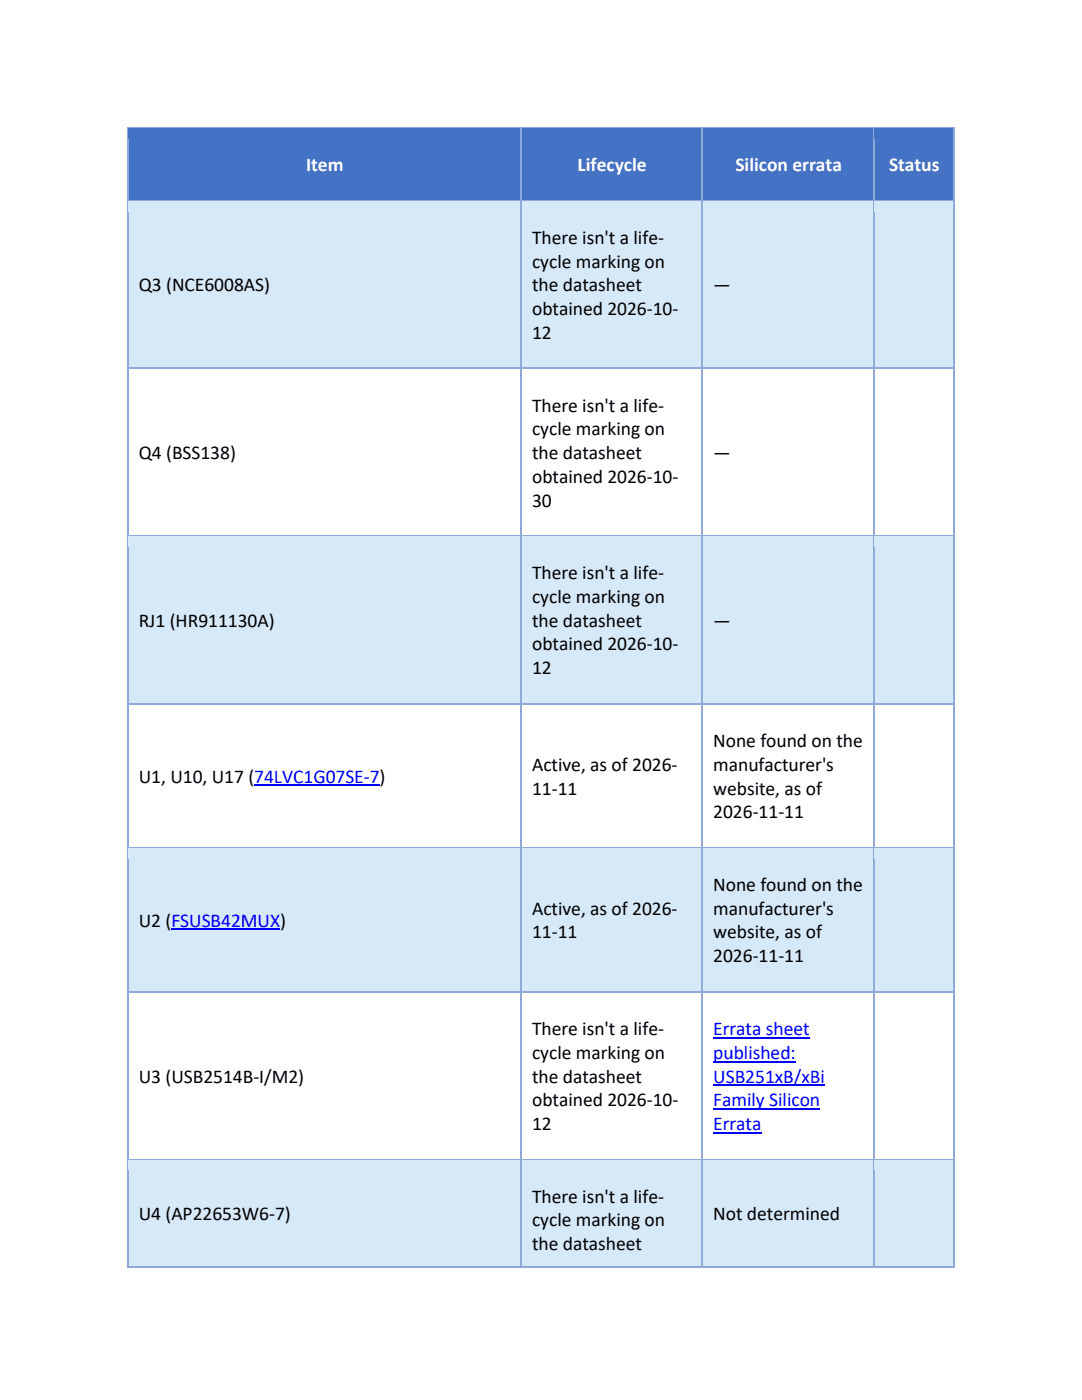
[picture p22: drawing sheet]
<svg xmlns="http://www.w3.org/2000/svg" width="216mm" height="279mm" viewBox="0 0 216 279" stroke-linecap="round" stroke-linejoin="round" font-family="sans-serif">
<defs><g id="words">
<g font-size="3.9" fill="#fff">
<text x="61.1" y="34.1">Item</text>
<text x="115.3" y="34.1">Lifecycle</text>
<text x="146.7" y="34.1">Silicon errata</text>
<text x="177.4" y="34.1">Status</text>
</g>
<g font-size="3.9">
<text x="106.2" y="48.7">There isn't a life-</text>
<text x="106.2" y="53.4">cycle marking on</text>
<text x="27.7" y="58.2">Q3 (NCE6008AS)</text>
<text x="106.2" y="58.2">the datasheet</text>
<text x="142.3" y="58.2">—</text>
<text x="106.2" y="62.9">obtained 2026-10-</text>
<text x="106.2" y="67.6">12</text>
<text x="106.2" y="82.1">There isn't a life-</text>
<text x="106.2" y="86.9">cycle marking on</text>
<text x="27.7" y="91.6">Q4 (BSS138)</text>
<text x="106.2" y="91.6">the datasheet</text>
<text x="142.3" y="91.6">—</text>
<text x="106.2" y="96.4">obtained 2026-10-</text>
<text x="106.2" y="101.1">30</text>
<text x="106.2" y="115.6">There isn't a life-</text>
<text x="27.7" y="125.1">RJ1 (HR911130A)</text>
<text x="106.2" y="120.4">cycle marking on</text>
<text x="106.2" y="125.1">the datasheet</text>
<text x="142.3" y="125.1">—</text>
<text x="106.2" y="129.8">obtained 2026-10-</text>
<text x="106.2" y="134.5">12</text>
<text x="142.3" y="149.1">None found on the</text>
<text x="106.2" y="153.8">Active, as of 2026-</text>
<text x="142.3" y="153.8">manufacturer's</text>
<text x="27.7" y="156.2">U1, U10, U17 (74LVC1G07SE-7)</text>
<text x="106.2" y="158.6">11-11</text>
<text x="142.3" y="158.6">website, as of</text>
<text x="142.3" y="163.3">2026-11-11</text>
<text x="142.3" y="177.8">None found on the</text>
<text x="27.7" y="184.9">U2 (FSUSB42MUX)</text>
<text x="106.2" y="182.5">Active, as of 2026-</text>
<text x="142.3" y="182.5">manufacturer's</text>
<text x="106.2" y="187.3">11-11</text>
<text x="142.3" y="187.3">website, as of</text>
<text x="142.3" y="192">2026-11-11</text>
<text x="106.2" y="206.6">There isn't a life-</text>
<text x="106.2" y="211.3">cycle marking on</text>
<text x="27.7" y="216.1">U3 (USB2514B-I/M2)</text>
<text x="106.2" y="216.1">the datasheet</text>
<text x="106.2" y="220.8">obtained 2026-10-</text>
<text x="106.2" y="225.6">12</text>
<text x="27.7" y="243.4">U4 (AP22653W6-7)</text>
<text x="106.2" y="240">There isn't a life-</text>
<text x="106.2" y="244.8">cycle marking on</text>
<text x="142.3" y="243.4">Not determined</text>
<text x="106.2" y="249.5">the datasheet</text>
</g>
<g font-size="3.9" fill="#00f">
<text x="142.3" y="206.6">Errata sheet</text>
<text x="142.3" y="211.3">published:</text>
<text x="142.3" y="216.1">USB251xB/xBi</text>
<text x="142.3" y="220.8">Family Silicon</text>
<text x="142.3" y="225.6">Errata</text>
</g>
</g></defs>
<g fill="#4472c4">
<path d="M25.7 25.7h78.2v14.3h-78.2z"/>
<path d="M27.7 27.8h74.2v10h-74.2z"/>
<path d="M104.1 25.7h35.9v14.3h-35.9z"/>
<path d="M106.2 27.8h31.9v10h-31.9z"/>
<path d="M140.3 25.7h34.1v14.3h-34.1z"/>
<path d="M142.3 27.8h30.1v10h-30.1z"/>
<path d="M174.7 25.7h15.5v14.3h-15.5z"/>
<path d="M176.6 27.8h11.6v10h-11.6z"/>
</g>
<path d="M25.5 25.4v2.4" fill="none" stroke="#8eaadb" stroke-width=".25"/>
<path d="M25.4 25.4h.3v.3h-.3z" fill="#8eaadb"/>
<path d="M25.7 25.5h78.2" fill="none" stroke="#8eaadb" stroke-width=".25"/>
<path d="M25.7 25.7h78.2v2.1h-78.2z" fill="#4472c4"/>
<path d="M104 25.7v2.1" fill="none" stroke="#8eaadb" stroke-width=".25"/>
<path d="M103.9 25.4h.2v.3h-.2z" fill="#8eaadb"/>
<path d="M104.1 25.5h35.9" fill="none" stroke="#8eaadb" stroke-width=".25"/>
<path d="M104.1 25.7h35.9v2.1h-35.9z" fill="#4472c4"/>
<path d="M140.2 25.7v2.1" fill="none" stroke="#8eaadb" stroke-width=".25"/>
<path d="M140 25.4h.3v.3h-.3z" fill="#8eaadb"/>
<path d="M140.3 25.5h34" fill="none" stroke="#8eaadb" stroke-width=".25"/>
<path d="M140.3 25.7h34v2.1h-34z" fill="#4472c4"/>
<path d="M174.5 25.7v2.1" fill="none" stroke="#8eaadb" stroke-width=".25"/>
<path d="M174.3 25.4h.3v.3h-.3z" fill="#8eaadb"/>
<path d="M174.6 25.5h15.6" fill="none" stroke="#8eaadb" stroke-width=".25"/>
<path d="M174.6 25.7h15.6v2.1h-15.6z" fill="#4472c4"/>
<path d="M190.3 25.4v2.4" fill="none" stroke="#8eaadb" stroke-width=".25"/>
<path d="M190.2 25.4h.2v.3h-.2z" fill="#8eaadb"/>
<path d="M25.6 37.8h78.5v2.2h-78.5z" fill="#4472c4"/>
<path d="M25.5 27.8v12.2" fill="none" stroke="#8eaadb" stroke-width=".25"/>
<path d="M104.1 37.8h36.1v2.2h-36.1z" fill="#4472c4"/>
<path d="M104 27.8v12.2" fill="none" stroke="#8eaadb" stroke-width=".25"/>
<path d="M140.2 37.8h34.3v2.2h-34.3z" fill="#4472c4"/>
<path d="M140.2 27.8v12.2" fill="none" stroke="#8eaadb" stroke-width=".25"/>
<path d="M174.5 37.8h15.8v2.2h-15.8z" fill="#4472c4"/>
<path d="M174.5 27.8v12.2M190.3 27.8v12.2" fill="none" stroke="#8eaadb" stroke-width=".25"/>
<g fill="#d6e9f8">
<path d="M25.7 40.2h78.2v33.2h-78.2z"/>
<path d="M27.7 51.8h74.2v10h-74.2z"/>
<path d="M104.1 40.2h35.9v33.2h-35.9z"/>
<path d="M106.2 42.3h31.9v7.4h-31.9z"/>
<path d="M106.2 49.7h31.9v4.7h-31.9z"/>
<path d="M106.2 54.4h31.9v4.8h-31.9z"/>
<path d="M106.2 59.2h31.9v4.7h-31.9z"/>
<path d="M106.2 63.9h31.9v7.4h-31.9z"/>
<path d="M140.3 40.2h34.1v33.2h-34.1z"/>
<path d="M142.3 51.8h30.1v10h-30.1z"/>
<path d="M174.7 40.2h15.5v33.2h-15.5z"/>
<path d="M176.6 51.6h11.6v10.3h-11.6z"/>
</g>
<path d="M25.5 40v2.3M25.7 40.1h78.2" fill="none" stroke="#8eaadb" stroke-width=".25"/>
<path d="M25.7 40.2h78.2v2.1h-78.2z" fill="#d6e9f8"/>
<path d="M104 40v2.3M104.1 40.1h35.9" fill="none" stroke="#8eaadb" stroke-width=".25"/>
<path d="M104.1 40.2h35.9v2.1h-35.9z" fill="#d6e9f8"/>
<path d="M140.2 40v2.3M140.3 40.1h34" fill="none" stroke="#8eaadb" stroke-width=".25"/>
<path d="M140.3 40.2h34v2.1h-34z" fill="#d6e9f8"/>
<path d="M174.5 40v2.3M174.6 40.1h15.6" fill="none" stroke="#8eaadb" stroke-width=".25"/>
<path d="M174.6 40.2h15.6v2.1h-15.6z" fill="#d6e9f8"/>
<path d="M190.3 40v2.3" fill="none" stroke="#8eaadb" stroke-width=".25"/>
<path d="M25.6 71.3h78.5v2.1h-78.5z" fill="#d6e9f8"/>
<path d="M25.5 42.3v31.1" fill="none" stroke="#8eaadb" stroke-width=".25"/>
<path d="M104.1 71.3h36.1v2.1h-36.1z" fill="#d6e9f8"/>
<path d="M104 42.3v31.1" fill="none" stroke="#8eaadb" stroke-width=".25"/>
<path d="M140.2 71.3h34.3v2.1h-34.3z" fill="#d6e9f8"/>
<path d="M140.2 42.3v31.1" fill="none" stroke="#8eaadb" stroke-width=".25"/>
<path d="M174.5 71.3h15.8v2.1h-15.8z" fill="#d6e9f8"/>
<path d="M174.5 42.3v64.5M190.3 42.3v64.5M25.5 73.4v33.4M25.7 73.5h78.2M104 73.4v33.4M104.1 73.5h35.9M140.2 73.4v33.4M140.3 73.5h34M174.6 73.5h15.6" fill="none" stroke="#8eaadb" stroke-width=".25"/>
<g fill="#d6e9f8">
<path d="M25.7 107.1h78.2v33.3h-78.2z"/>
<path d="M27.7 118.7h74.2v10.1h-74.2z"/>
<path d="M104.1 107.1h35.9v33.3h-35.9z"/>
<path d="M106.2 109.2h31.9v7.5h-31.9z"/>
<path d="M106.2 116.7h31.9v4.7h-31.9z"/>
<path d="M106.2 121.4h31.9v4.8h-31.9z"/>
<path d="M106.2 126.2h31.9v4.6h-31.9z"/>
<path d="M106.2 130.8h31.9v7.5h-31.9z"/>
<path d="M140.3 107.1h34.1v33.3h-34.1z"/>
<path d="M142.3 118.7h30.1v10.1h-30.1z"/>
<path d="M174.7 107.1h15.5v33.3h-15.5z"/>
<path d="M176.6 118.6h11.6v10.3h-11.6z"/>
</g>
<path d="M25.5 106.8v2.4M25.7 107h78.2" fill="none" stroke="#8eaadb" stroke-width=".25"/>
<path d="M25.7 107.1h78.2v2.1h-78.2z" fill="#d6e9f8"/>
<path d="M104 106.8v2.4M104.1 107h35.9" fill="none" stroke="#8eaadb" stroke-width=".25"/>
<path d="M104.1 107.1h35.9v2.1h-35.9z" fill="#d6e9f8"/>
<path d="M140.2 106.8v2.4M140.3 107h34" fill="none" stroke="#8eaadb" stroke-width=".25"/>
<path d="M140.3 107.1h34v2.1h-34z" fill="#d6e9f8"/>
<path d="M174.5 106.8v2.4M174.6 107h15.6" fill="none" stroke="#8eaadb" stroke-width=".25"/>
<path d="M174.6 107.1h15.6v2.1h-15.6z" fill="#d6e9f8"/>
<path d="M190.3 106.8v2.4" fill="none" stroke="#8eaadb" stroke-width=".25"/>
<path d="M25.6 138.3h78.5v2.1h-78.5z" fill="#d6e9f8"/>
<path d="M25.5 109.2v31.2" fill="none" stroke="#8eaadb" stroke-width=".25"/>
<path d="M104.1 138.3h36.1v2.1h-36.1z" fill="#d6e9f8"/>
<path d="M104 109.2v31.2" fill="none" stroke="#8eaadb" stroke-width=".25"/>
<path d="M140.2 138.3h34.3v2.1h-34.3z" fill="#d6e9f8"/>
<path d="M140.2 109.2v31.2" fill="none" stroke="#8eaadb" stroke-width=".25"/>
<path d="M174.5 138.3h15.8v2.1h-15.8z" fill="#d6e9f8"/>
<path d="M174.5 109.2v59.9M190.3 109.2v59.9M25.5 140.4v28.7M25.7 140.5h78.2M104 140.4v28.7M104.1 140.5h35.9M140.2 140.4v28.7M140.3 140.5h34M174.6 140.5h15.6" fill="none" stroke="#8eaadb" stroke-width=".25"/>
<path d="M50.7 156.8h25.1" fill="none" stroke="#00f" stroke-width=".25"/>
<g fill="#d6e9f8">
<path d="M25.7 169.3h78.2v28.6h-78.2z"/>
<path d="M27.7 178.6h74.2v10h-74.2z"/>
</g>
<path d="M34.2 185.5h21.7" fill="none" stroke="#00f" stroke-width=".25"/>
<g fill="#d6e9f8">
<path d="M104.1 169.3h35.9v28.6h-35.9z"/>
<path d="M106.2 176.2h31.9v7.4h-31.9z"/>
<path d="M106.2 183.6h31.9v7.4h-31.9z"/>
<path d="M140.3 169.3h34.1v28.6h-34.1z"/>
<path d="M142.3 171.4h30.1v7.4h-30.1z"/>
<path d="M142.3 178.8h30.1v4.8h-30.1z"/>
<path d="M142.3 183.6h30.1v4.7h-30.1z"/>
<path d="M142.3 188.3h30.1v7.4h-30.1z"/>
<path d="M174.7 169.3h15.5v28.6h-15.5z"/>
<path d="M176.6 178.5h11.6v10.2h-11.6z"/>
</g>
<path d="M25.5 169.1v2.3M25.7 169.2h78.2" fill="none" stroke="#8eaadb" stroke-width=".25"/>
<path d="M25.7 169.3h78.2v2.1h-78.2z" fill="#d6e9f8"/>
<path d="M104 169.1v2.3M104.1 169.2h35.9" fill="none" stroke="#8eaadb" stroke-width=".25"/>
<path d="M104.1 169.3h35.9v2.1h-35.9z" fill="#d6e9f8"/>
<path d="M140.2 169.1v2.3M140.3 169.2h34" fill="none" stroke="#8eaadb" stroke-width=".25"/>
<path d="M140.3 169.3h34v2.1h-34z" fill="#d6e9f8"/>
<path d="M174.5 169.1v2.3M174.6 169.2h15.6" fill="none" stroke="#8eaadb" stroke-width=".25"/>
<path d="M174.6 169.3h15.6v2.1h-15.6z" fill="#d6e9f8"/>
<path d="M190.3 169.1v2.3" fill="none" stroke="#8eaadb" stroke-width=".25"/>
<path d="M25.6 195.7h78.5v2.2h-78.5z" fill="#d6e9f8"/>
<path d="M25.5 171.4v26.5" fill="none" stroke="#8eaadb" stroke-width=".25"/>
<path d="M104.1 195.7h36.1v2.2h-36.1z" fill="#d6e9f8"/>
<path d="M104 171.4v26.5" fill="none" stroke="#8eaadb" stroke-width=".25"/>
<path d="M140.2 195.7h34.3v2.2h-34.3z" fill="#d6e9f8"/>
<path d="M140.2 171.4v26.5" fill="none" stroke="#8eaadb" stroke-width=".25"/>
<path d="M174.5 195.7h15.8v2.2h-15.8z" fill="#d6e9f8"/>
<path d="M174.5 171.4v59.9M190.3 171.4v59.9M25.5 197.9v33.4M25.7 198h78.2M104 197.9v33.4M104.1 198h35.9M140.2 197.9v33.4M140.3 198h34M174.6 198h15.6" fill="none" stroke="#8eaadb" stroke-width=".25"/>
<path d="M142.3 207.1h19.2M142.3 211.9h16.4M142.3 216.6h22.3M142.3 221.4h21.4M142.3 226.1h9.7" fill="none" stroke="#00f" stroke-width=".25"/>
<g fill="#d6e9f8">
<path d="M25.7 231.6h78.2v21h-78.2z"/>
<path d="M27.7 237.1h74.2v10h-74.2z"/>
<path d="M104.1 231.6h35.9v21h-35.9z"/>
<path d="M106.2 233.7h31.9v7.3h-31.9z"/>
<path d="M106.2 241h31.9v4.8h-31.9z"/>
<path d="M106.2 245.8h31.9v4.7h-31.9z"/>
<path d="M140.3 231.6h34.1v21h-34.1z"/>
<path d="M142.3 237.1h30.1v10h-30.1z"/>
<path d="M174.7 231.6h15.5v21h-15.5z"/>
<path d="M176.6 237h11.6v10.2h-11.6z"/>
</g>
<path d="M25.5 231.3v2.4M25.7 231.4h78.2" fill="none" stroke="#8eaadb" stroke-width=".25"/>
<path d="M25.7 231.6h78.2v2.1h-78.2z" fill="#d6e9f8"/>
<path d="M104 231.3v2.4M104.1 231.4h35.9" fill="none" stroke="#8eaadb" stroke-width=".25"/>
<path d="M104.1 231.6h35.9v2.1h-35.9z" fill="#d6e9f8"/>
<path d="M140.2 231.3v2.4M140.3 231.4h34" fill="none" stroke="#8eaadb" stroke-width=".25"/>
<path d="M140.3 231.6h34v2.1h-34z" fill="#d6e9f8"/>
<path d="M174.5 231.3v2.4M174.6 231.4h15.6" fill="none" stroke="#8eaadb" stroke-width=".25"/>
<path d="M174.6 231.6h15.6v2.1h-15.6z" fill="#d6e9f8"/>
<path d="M190.3 231.3v2.4" fill="none" stroke="#8eaadb" stroke-width=".25"/>
<path d="M25.6 250.5h78.5v2.1h-78.5z" fill="#d6e9f8"/>
<path d="M25.5 233.7v18.9" fill="none" stroke="#8eaadb" stroke-width=".25"/>
<path d="M25.4 252.6h.3v.3h-.3z" fill="#8eaadb"/>
<path d="M25.7 252.8h78.2" fill="none" stroke="#8eaadb" stroke-width=".25"/>
<path d="M104.1 250.5h36.1v2.1h-36.1z" fill="#d6e9f8"/>
<path d="M104 233.7v18.9" fill="none" stroke="#8eaadb" stroke-width=".25"/>
<path d="M103.9 252.6h.2v.3h-.2z" fill="#8eaadb"/>
<path d="M104.1 252.8h35.9" fill="none" stroke="#8eaadb" stroke-width=".25"/>
<path d="M140.2 250.5h34.3v2.1h-34.3z" fill="#d6e9f8"/>
<path d="M140.2 233.7v18.9" fill="none" stroke="#8eaadb" stroke-width=".25"/>
<path d="M140 252.6h.3v.3h-.3z" fill="#8eaadb"/>
<path d="M140.3 252.8h34" fill="none" stroke="#8eaadb" stroke-width=".25"/>
<path d="M174.5 250.5h15.8v2.1h-15.8z" fill="#d6e9f8"/>
<path d="M174.5 233.7v18.9" fill="none" stroke="#8eaadb" stroke-width=".25"/>
<path d="M174.3 252.6h.3v.3h-.3z" fill="#8eaadb"/>
<path d="M190.3 233.7v18.9M174.6 252.8h15.6" fill="none" stroke="#8eaadb" stroke-width=".25"/>
<path d="M190.2 252.6h.2v.3h-.2z" fill="#8eaadb"/>
<use href="#words"/>
</svg>
